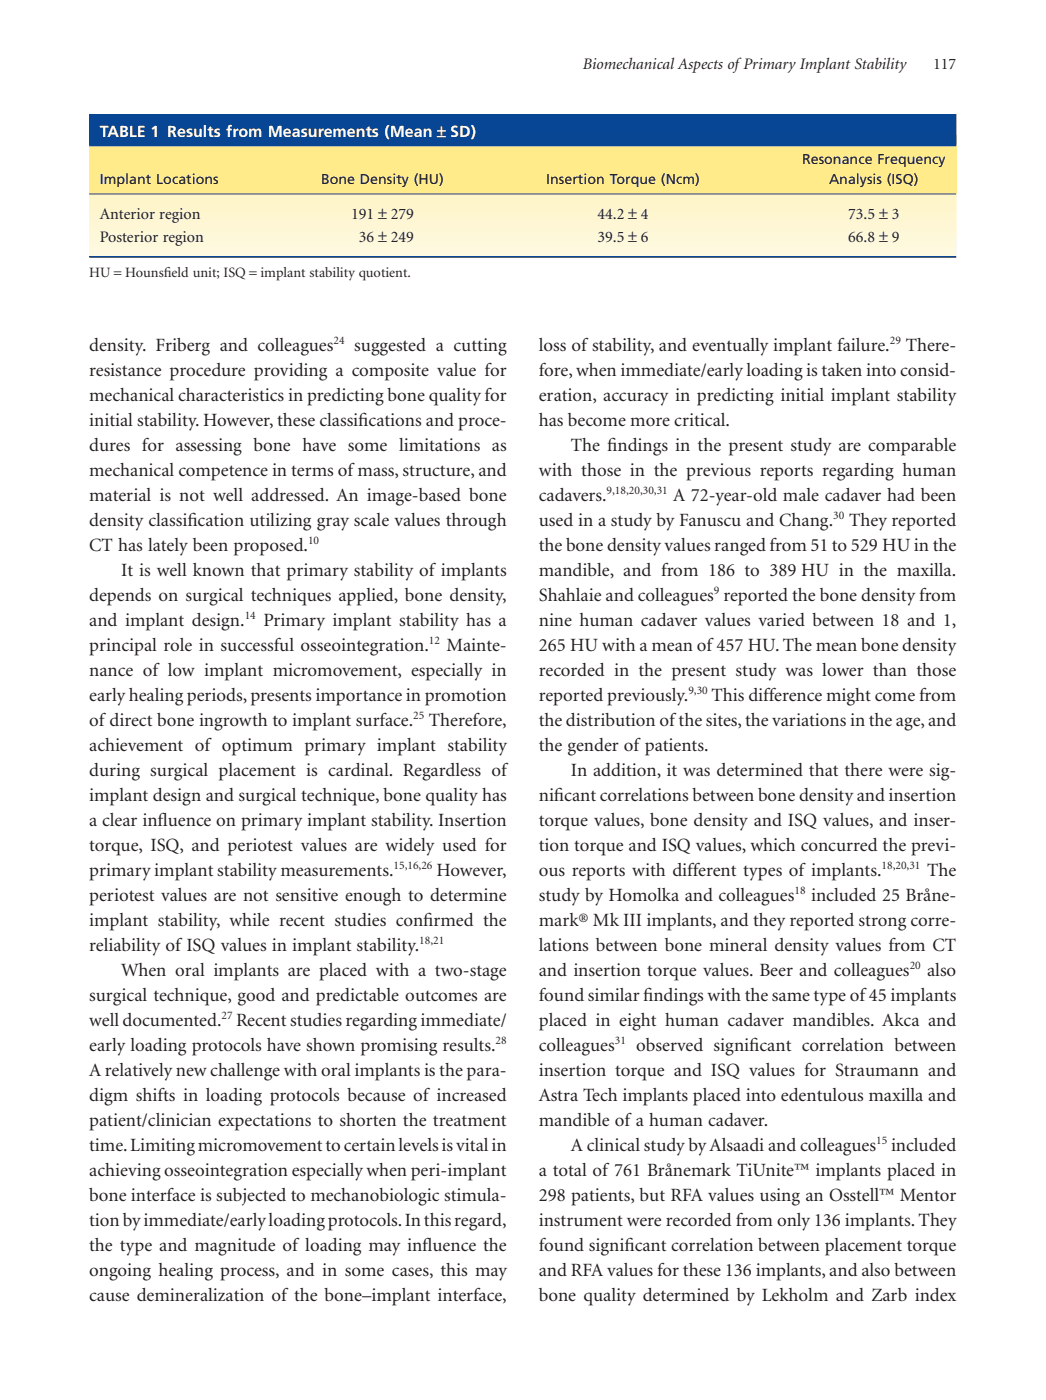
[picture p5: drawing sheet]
<svg xmlns="http://www.w3.org/2000/svg" width="206mm" height="276mm" viewBox="0 0 206 276" stroke-linecap="round" stroke-linejoin="round" font-family="sans-serif">
<defs><g id="words">
<g font-size="3.7" fill="#231f20">
<text x="17.6" y="69.3">density. Friberg and colleagues</text>
<text x="69.9" y="69.3">suggested a cutting</text>
<text x="106.3" y="69.3">loss of stability, and eventually implant failure.</text>
<text x="178.7" y="69.3">There-</text>
<text x="17.6" y="74.3">resistance procedure providing a composite value for</text>
<text x="106.3" y="74.3">fore,when immediate/early loading is taken into consid-</text>
<text x="17.6" y="79.2">mechanical characteristics in predicting bone quality for</text>
<text x="106.3" y="79.2">eration, accuracy in predicting initial implant stability</text>
<text x="17.6" y="84.1">initial stability. However, these classif</text>
<text x="17.6" y="89.1">dures for assessing bone have some limitations as</text>
<text x="70.7" y="84.1">ications and proce-</text>
<text x="106.3" y="84.1">has become more critical.</text>
<text x="112.6" y="89.1">The f</text>
<text x="119.8" y="89.1">indings in the present study are comparable</text>
<text x="17.6" y="94">mechanical competence in terms ofmass, structure, and</text>
<text x="106.3" y="94">with those in the previous reports regarding human</text>
<text x="17.6" y="98.9">material is not well addressed. An image-based bone</text>
<text x="106.3" y="98.9">cadavers.</text>
<text x="132.8" y="98.9">A 72-year-old male cadaver had been</text>
<text x="17.6" y="103.8">density classif</text>
<text x="37" y="103.8">ication utilizing gray scale values through</text>
<text x="106.3" y="103.8">used in a study by Fanuscu and Chang.</text>
<text x="167.5" y="103.8">They reported</text>
<text x="17.6" y="108.8">CT has lately been proposed.</text>
<text x="23.9" y="113.7">It is well known that primary stability of implants</text>
<text x="106.3" y="108.8">the bone densityvalues ranged from 51 to 529 HU in the</text>
<text x="106.3" y="113.7">mandible, and from 186 to 389 HU in the maxilla.</text>
<text x="17.6" y="118.6">depends on surgical techniques applied, bone density,</text>
<text x="106.3" y="118.6">Shahlaie and colleagues reported the bone density from</text>
<text x="17.6" y="123.5">and implant design.</text>
<text x="52" y="123.6">Primary implant stability has a</text>
<text x="106.3" y="123.5">nine human cadaver values varied between 18 and 1,</text>
<text x="17.6" y="128.5">principal role in successful osseointegration.</text>
<text x="88.1" y="128.5">Mainte-</text>
<text x="106.3" y="128.5">265 HU with a mean of457 HU. The mean bone density</text>
<text x="17.6" y="133.4">nance of low implant micromovement, especially in</text>
<text x="106.3" y="133.4">recorded in the present study was lower than those</text>
<text x="17.6" y="138.3">earlyhealing periods,presents importance in promotion</text>
<text x="17.6" y="143.3">of direct bone ingrowth to implant surface.</text>
<text x="84.6" y="143.3">Therefore,</text>
<text x="106.3" y="143.3">the distribution ofthe sites,the variations in the age,and</text>
<text x="106.3" y="138.3">reported previously.</text>
<text x="140.4" y="138.3">This difference might come from</text>
<text x="17.6" y="148.2">achievement of optimum primary implant stability</text>
<text x="106.3" y="148.2">the gender of patients.</text>
<text x="17.6" y="153.1">during surgical placement is cardinal. Regardless of</text>
<text x="112.6" y="153.1">In addition, it was determined that there were sig-</text>
<text x="17.6" y="158">implant design and surgical technique, bone quality has</text>
<text x="106.3" y="158">nif</text>
<text x="109.3" y="158">icant correlations between bone density and insertion</text>
<text x="17.6" y="163">a clear inf</text>
<text x="17.6" y="167.9">torque, ISQ, and periotest values are widely used for</text>
<text x="31.1" y="163">luence on primary implant stability. Insertion</text>
<text x="106.3" y="163">torque values, bone density and ISQ values, and inser-</text>
<text x="106.3" y="167.9">tion torque and ISQ values, which concurred the previ-</text>
<text x="17.6" y="172.8">primary implant stability measurements.</text>
<text x="86.1" y="172.8">However,</text>
<text x="106.3" y="172.8">ous reports with different types of implants.</text>
<text x="182.9" y="172.8">The</text>
<text x="17.6" y="177.8">periotest values are not sensitive enough to determine</text>
<text x="106.3" y="177.8">study by Homolka and colleagues</text>
<text x="160" y="177.8">included 25 Bråne-</text>
<text x="17.6" y="182.7">implant stability, while recent studies conf</text>
<text x="83.5" y="182.7">irmed the</text>
<text x="106.3" y="182.7">mark® Mk III implants, and they reported strong corre-</text>
<text x="17.6" y="187.6">reliability of ISQ values in implant stability.</text>
<text x="106.3" y="187.6">lations between bone mineral density values from CT</text>
<text x="17.6" y="197.5">surgical technique, good and predictable outcomes are</text>
<text x="23.9" y="192.5">When oral implants are placed with a two-stage</text>
<text x="106.3" y="197.5">found similar f</text>
<text x="106.3" y="192.5">and insertion torque values. Beer and colleagues</text>
<text x="126.9" y="197.5">indings with the same type of45 implants</text>
<text x="182.9" y="192.5">also</text>
<text x="17.6" y="202.4">well documented.</text>
<text x="46.6" y="202.4">Recent studies regarding immediate/</text>
<text x="106.3" y="202.4">placed in eight human cadaver mandibles. Akca and</text>
<text x="17.6" y="207.3">early loading protocols have shown promising results.</text>
<text x="106.3" y="207.3">colleagues</text>
<text x="125.5" y="207.3">observed signif</text>
<text x="147.8" y="207.3">icant correlation between</text>
<text x="17.6" y="212.3">A relatively new challenge with oral implants is the para-</text>
<text x="106.3" y="212.3">insertion torque and ISQ values for Straumann and</text>
<text x="17.6" y="217.2">digm shifts in loading protocols because of increased</text>
<text x="106.3" y="217.2">Astra Tech implants placed into edentulous maxilla and</text>
<text x="17.6" y="222.1">patient/clinician expectations to shorten the treatment</text>
<text x="17.6" y="227">time.Limitingmicromovementtocertainlevelsisvitalin</text>
<text x="106.3" y="222.1">mandible of a human cadaver.</text>
<text x="112.6" y="227">A clinical study byAlsaadi and colleagues</text>
<text x="175.8" y="227">included</text>
<text x="17.6" y="232">achieving osseointegration especiallywhen peri-implant</text>
<text x="106.3" y="232">a total of 761 Brånemark TiUnite™ implants placed in</text>
<text x="17.6" y="236.9">bone interface is subjected to mechanobiologic stimula-</text>
<text x="106.3" y="236.9">298 patients, but RFA values using an Osstell™ Mentor</text>
<text x="17.6" y="241.8">tionbyimmediate/earlyloadingprotocols.Inthisregard,</text>
<text x="106.3" y="241.8">instrument were recorded from only 136 implants. They</text>
<text x="17.6" y="246.7">the type and magnitude of loading may inf</text>
<text x="17.6" y="251.7">ongoing healing process, and in some cases, this may</text>
<text x="83.3" y="246.7">luence the</text>
<text x="106.3" y="246.7">found signif</text>
<text x="106.3" y="251.7">and RFA values for these 136 implants, and also between</text>
<text x="123.2" y="246.7">icant correlation between placement torque</text>
<text x="17.6" y="256.6">cause demineralization of the bone–implant interface,</text>
<text x="106.3" y="256.6">bone quality determined by Lekholm and Zarb index</text>
</g>
<g font-size="3.2" fill="#231f20">
<text x="115" y="13.5">Biomechanical Aspects ofPrimary Implant Stability</text>
<text x="184.1" y="13.5">117</text>
<text x="19.7" y="43.1">Anterior region</text>
<text x="19.7" y="47.7">Posterior region</text>
<text x="69.3" y="43.1">191</text>
<text x="70.8" y="47.7">36</text>
<text x="74.6" y="47.7">1</text>
<text x="74.6" y="43.1">1</text>
<text x="77.1" y="47.7">249</text>
<text x="77.1" y="43.1">279</text>
<text x="117.9" y="43.1">44.2</text>
<text x="117.9" y="47.7">39.5</text>
<text x="124" y="43.1">1</text>
<text x="124" y="47.7">1</text>
<text x="126.5" y="43.1">4</text>
<text x="126.5" y="47.7">6</text>
<text x="167.4" y="43.1">73.5</text>
<text x="167.4" y="47.7">66.8</text>
<text x="173.4" y="43.1">1</text>
<text x="173.4" y="47.7">1</text>
<text x="175.9" y="43.1">3</text>
<text x="175.9" y="47.7">9</text>
</g>
<text font-size="3.2" fill="#fff" x="19.7" y="27.1">TABLE 1 Results from Measurements (Mean 1 SD)</text>
<g font-size="2.8" fill="#231f20">
<text x="158.2" y="32.4">Resonance Frequency</text>
<text x="19.7" y="36.3">Implant Locations</text>
<text x="63.4" y="36.3">Bone Density (HU)</text>
<text x="107.8" y="36.3">Insertion Torque (Ncm)</text>
<text x="163.6" y="36.3">Analysis (ISQ)</text>
<text x="17.6" y="54.7">HU = Hounsf</text>
<text x="32.3" y="54.7">ield unit; ISQ = implant stability quotient.</text>
</g>
<g font-size="2.3" fill="#231f20">
<text x="65.8" y="67.9">24</text>
<text x="175.6" y="67.9">29</text>
<text x="119.7" y="97.5">9,18,20,30,31</text>
<text x="60.8" y="107.4">10</text>
<text x="164.4" y="102.4">30</text>
<text x="140.8" y="117.2">9</text>
<text x="48.3" y="122.1">14</text>
<text x="84.6" y="127.1">12</text>
<text x="135.8" y="136.9">9,30</text>
<text x="81.5" y="141.9">25</text>
<text x="77.7" y="171.4">15,16,26</text>
<text x="173.9" y="171.4">18,20,31</text>
<text x="156.8" y="176.3">18</text>
<text x="82.7" y="186.2">18,21</text>
<text x="179.5" y="191.1">20</text>
<text x="43.7" y="201">27</text>
<text x="97.8" y="205.9">28</text>
<text x="121.3" y="205.9">31</text>
<text x="172.9" y="225.6">15</text>
</g>
</g></defs>
<path d="M17.6 29.6h171.1" fill="none" stroke="#fff0b4" stroke-width=".7" stroke-linecap="butt"/>
<path d="M17.6 29.9h171.1M17.6 30.3h171.1" fill="none" stroke="#fff1b5" stroke-width=".7" stroke-linecap="butt"/>
<path d="M17.6 30.6h171.1" fill="none" stroke="#fff1b6" stroke-width=".7" stroke-linecap="butt"/>
<path d="M17.6 31h171.1" fill="none" stroke="#fff1b7" stroke-width=".7" stroke-linecap="butt"/>
<path d="M17.6 31.3h171.1M17.6 31.7h171.1" fill="none" stroke="#fff1b8" stroke-width=".7" stroke-linecap="butt"/>
<path d="M17.6 32h171.1" fill="none" stroke="#fff1b9" stroke-width=".7" stroke-linecap="butt"/>
<path d="M17.6 32.4h171.1M17.6 32.7h171.1" fill="none" stroke="#fff2ba" stroke-width=".7" stroke-linecap="butt"/>
<path d="M17.6 33.1h171.1" fill="none" stroke="#fff2bb" stroke-width=".7" stroke-linecap="butt"/>
<path d="M17.6 33.4h171.1" fill="none" stroke="#fff2bc" stroke-width=".7" stroke-linecap="butt"/>
<path d="M17.6 33.8h171.1" fill="none" stroke="#fef2bc" stroke-width=".7" stroke-linecap="butt"/>
<path d="M17.6 34.1h171.1" fill="none" stroke="#fef2bd" stroke-width=".7" stroke-linecap="butt"/>
<path d="M17.6 34.5h171.1M17.6 34.8h171.1" fill="none" stroke="#fef2be" stroke-width=".7" stroke-linecap="butt"/>
<path d="M17.6 35.2h171.1" fill="none" stroke="#fef2bf" stroke-width=".7" stroke-linecap="butt"/>
<path d="M17.6 35.6h171.1" fill="none" stroke="#fef3c0" stroke-width=".7" stroke-linecap="butt"/>
<path d="M17.6 35.9h171.1" fill="none" stroke="#fef3c1" stroke-width=".7" stroke-linecap="butt"/>
<path d="M17.6 36.3h171.1" fill="none" stroke="#fef3c2" stroke-width=".7" stroke-linecap="butt"/>
<path d="M17.6 36.6h171.1" fill="none" stroke="#fef3c3" stroke-width=".7" stroke-linecap="butt"/>
<path d="M17.6 37h171.1M17.6 37.3h171.1" fill="none" stroke="#fef3c4" stroke-width=".7" stroke-linecap="butt"/>
<path d="M17.6 37.7h171.1" fill="none" stroke="#fef4c5" stroke-width=".7" stroke-linecap="butt"/>
<path d="M17.6 38h171.1" fill="none" stroke="#fef4c6" stroke-width=".7" stroke-linecap="butt"/>
<path d="M17.6 38.4h171.1" fill="none" stroke="#fef4c7" stroke-width=".7" stroke-linecap="butt"/>
<path d="M17.6 38.7h171.1" fill="none" stroke="#fef5c8" stroke-width=".7" stroke-linecap="butt"/>
<path d="M17.6 39.1h171.1M17.6 39.4h171.1" fill="none" stroke="#fef5c9" stroke-width=".7" stroke-linecap="butt"/>
<path d="M17.6 39.8h171.1" fill="none" stroke="#fef5ca" stroke-width=".7" stroke-linecap="butt"/>
<path d="M17.6 40.1h171.1" fill="none" stroke="#fef5cb" stroke-width=".7" stroke-linecap="butt"/>
<path d="M17.6 40.5h171.1" fill="none" stroke="#fef5cc" stroke-width=".7" stroke-linecap="butt"/>
<path d="M17.6 40.8h171.1M17.6 41.2h171.1M17.6 41.5h171.1" fill="none" stroke="#fef5cd" stroke-width=".7" stroke-linecap="butt"/>
<path d="M17.6 41.9h171.1M17.6 42.2h171.1" fill="none" stroke="#fef6cf" stroke-width=".7" stroke-linecap="butt"/>
<path d="M17.6 42.6h171.1" fill="none" stroke="#fef6d0" stroke-width=".7" stroke-linecap="butt"/>
<path d="M17.6 42.9h171.1" fill="none" stroke="#fef6d1" stroke-width=".7" stroke-linecap="butt"/>
<path d="M17.6 43.3h171.1M17.6 43.6h171.1" fill="none" stroke="#fef6d2" stroke-width=".7" stroke-linecap="butt"/>
<path d="M17.6 44h171.1" fill="none" stroke="#fef6d3" stroke-width=".7" stroke-linecap="butt"/>
<path d="M17.6 44.3h171.1" fill="none" stroke="#fef6d4" stroke-width=".7" stroke-linecap="butt"/>
<path d="M17.6 44.7h171.1" fill="none" stroke="#fef6d5" stroke-width=".7" stroke-linecap="butt"/>
<path d="M17.6 45.1h171.1M17.6 45.4h171.1" fill="none" stroke="#fef7d6" stroke-width=".7" stroke-linecap="butt"/>
<path d="M17.6 45.8h171.1" fill="none" stroke="#fef7d7" stroke-width=".7" stroke-linecap="butt"/>
<path d="M17.6 46.1h171.1" fill="none" stroke="#fef7d8" stroke-width=".7" stroke-linecap="butt"/>
<path d="M17.6 46.5h171.1M17.6 46.8h171.1" fill="none" stroke="#fef8d9" stroke-width=".7" stroke-linecap="butt"/>
<path d="M17.6 47.2h171.1" fill="none" stroke="#fef8da" stroke-width=".7" stroke-linecap="butt"/>
<path d="M17.6 47.5h171.1" fill="none" stroke="#fef8db" stroke-width=".7" stroke-linecap="butt"/>
<path d="M17.6 47.9h171.1" fill="none" stroke="#fef8dc" stroke-width=".7" stroke-linecap="butt"/>
<path d="M17.6 48.2h171.1" fill="none" stroke="#fef9dd" stroke-width=".7" stroke-linecap="butt"/>
<path d="M17.6 48.6h171.1" fill="none" stroke="#fef9de" stroke-width=".7" stroke-linecap="butt"/>
<path d="M17.6 48.9h171.1M17.6 49.3h171.1" fill="none" stroke="#fef9df" stroke-width=".7" stroke-linecap="butt"/>
<path d="M17.6 49.6h171.1" fill="none" stroke="#fef9e0" stroke-width=".7" stroke-linecap="butt"/>
<path d="M17.6 50h171.1M17.6 50.3h171.1" fill="none" stroke="#fef9e1" stroke-width=".7" stroke-linecap="butt"/>
<path d="M17.6 26.8h171.1v11.5h-171.1z" fill="#ffeb89"/>
<path d="M17.6 22.5h171.1" fill="none" stroke="#074795" stroke-width=".7" stroke-linecap="butt"/>
<path d="M17.6 22.9h171.1M17.6 23.2h171.1M17.6 23.6h171.1M17.6 23.9h171.1M17.6 24.3h171.1M17.6 24.6h171.1M17.6 25h171.1M17.6 25.3h171.1M17.6 25.7h171.1" fill="none" stroke="#074695" stroke-width=".7" stroke-linecap="butt"/>
<path d="M17.6 26h171.1M17.6 26.4h171.1M17.6 26.8h171.1M17.6 27.1h171.1M17.6 27.5h171.1M17.6 27.8h171.1M17.6 28.2h171.1M17.6 28.5h171.1" fill="none" stroke="#084694" stroke-width=".7" stroke-linecap="butt"/>
<path d="M17.6 38.3h171.1" fill="none" stroke="#074795" stroke-width=".2"/>
<path d="M17.6 50.7h171.1" fill="none" stroke="#074795" stroke-width=".35"/>
<use href="#words"/>
</svg>
